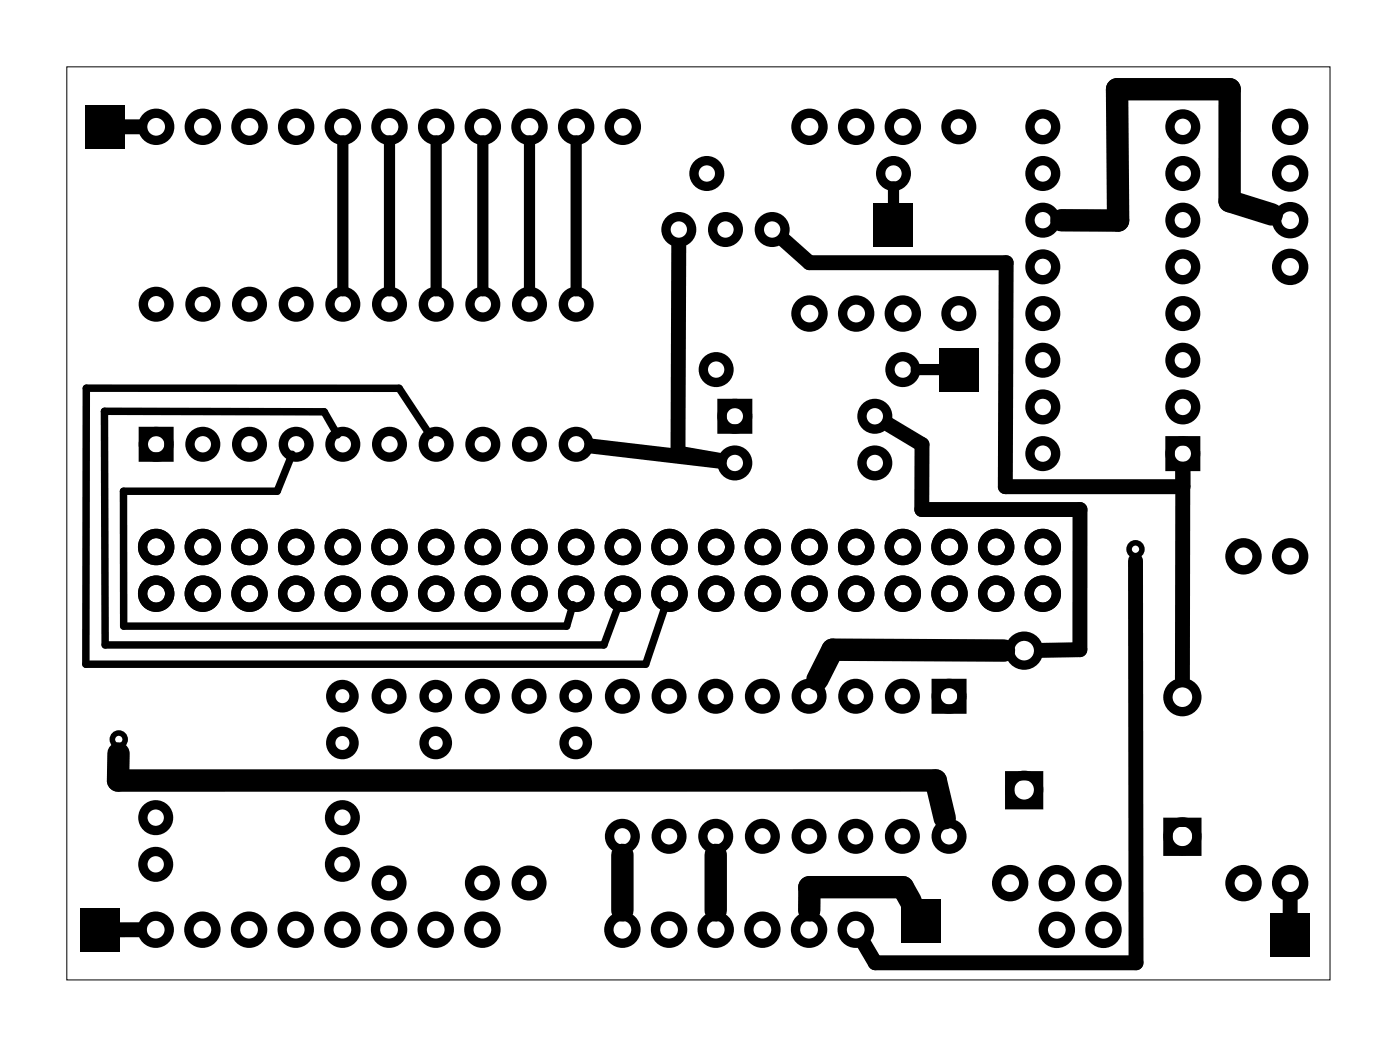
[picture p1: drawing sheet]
<svg xmlns="http://www.w3.org/2000/svg" width="76mm" height="57mm" viewBox="0 0 76 57" stroke-linecap="round" stroke-linejoin="round" font-family="sans-serif">
<path d="M3.6 3.6h68.8v49.7h-68.8z" fill="none" stroke="#000" stroke-width=".05"/>
<g fill="none" stroke="#000" stroke-width=".3">
<circle cx="61.8" cy="29.9" r=".35"/>
<circle cx="6.5" cy="40.2" r=".35"/>
</g>
<path d="M4.6 5.7h2.2v2.4h-2.2zM47.5 11h2.2v2.4h-2.2zM51.1 18.9h2.2v2.4h-2.2zM4.4 49.4h2.1v2.4h-2.1zM49.1 48.9h2.1v2.4h-2.1zM69.1 49.7h2.2v2.3h-2.2z" fill="#000"/>
<g fill="none" stroke="#000" stroke-width=".51">
<path d="M7.8 23.5h1.4v1.4h-1.4zM39.3 21.9h1.4v1.4h-1.4zM51 37.2h1.4v1.4h-1.4zM63.7 24h1.4v1.4h-1.4zM55 42.2h1.5v1.6h-1.5zM63.6 44.7h1.5v1.6h-1.5z"/>
<circle cx="8.5" cy="16.6" r=".7"/>
<circle cx="8.5" cy="6.9" r=".74"/>
<circle cx="11" cy="16.6" r=".7"/>
<circle cx="11" cy="6.9" r=".74"/>
<circle cx="13.6" cy="16.6" r=".7"/>
<circle cx="13.6" cy="6.9" r=".74"/>
<circle cx="16.1" cy="16.6" r=".7"/>
<circle cx="16.1" cy="6.9" r=".74"/>
<circle cx="18.7" cy="16.6" r=".7"/>
<circle cx="18.7" cy="6.9" r=".74"/>
<circle cx="21.2" cy="16.6" r=".7"/>
<circle cx="21.2" cy="6.9" r=".74"/>
<circle cx="23.7" cy="16.6" r=".7"/>
<circle cx="23.7" cy="6.9" r=".74"/>
<circle cx="26.3" cy="16.6" r=".7"/>
<circle cx="26.3" cy="6.9" r=".74"/>
<circle cx="28.8" cy="16.6" r=".7"/>
<circle cx="28.8" cy="6.9" r=".74"/>
<circle cx="31.4" cy="16.6" r=".7"/>
<circle cx="31.4" cy="6.9" r=".74"/>
<circle cx="33.9" cy="6.9" r=".74"/>
<circle cx="36.9" cy="12.5" r=".7"/>
<circle cx="38.5" cy="9.4" r=".7"/>
<circle cx="39.5" cy="12.5" r=".7"/>
<circle cx="42" cy="12.5" r=".7"/>
<circle cx="44.1" cy="17.1" r=".74"/>
<circle cx="44.1" cy="6.9" r=".74"/>
<circle cx="46.6" cy="17.1" r=".74"/>
<circle cx="46.6" cy="6.9" r=".74"/>
<circle cx="48.6" cy="9.4" r=".7"/>
<circle cx="49.1" cy="17.1" r=".74"/>
<circle cx="49.1" cy="6.9" r=".74"/>
<circle cx="52.2" cy="6.9" r=".7"/>
<circle cx="52.2" cy="17.1" r=".7"/>
<circle cx="56.8" cy="19.6" r=".7"/>
<circle cx="56.8" cy="12" r=".7"/>
<circle cx="56.8" cy="17.1" r=".7"/>
<circle cx="56.8" cy="14.5" r=".7"/>
<circle cx="56.8" cy="9.4" r=".7"/>
<circle cx="56.8" cy="6.9" r=".7"/>
<circle cx="64.4" cy="14.5" r=".7"/>
<circle cx="64.4" cy="9.4" r=".7"/>
<circle cx="64.4" cy="6.9" r=".7"/>
<circle cx="64.4" cy="19.6" r=".7"/>
<circle cx="64.4" cy="17.1" r=".7"/>
<circle cx="64.4" cy="12" r=".7"/>
<circle cx="70.2" cy="14.5" r=".74"/>
<circle cx="70.2" cy="9.4" r=".74"/>
<circle cx="70.2" cy="12" r=".74"/>
<circle cx="70.2" cy="6.9" r=".74"/>
<circle cx="8.5" cy="24.2" r=".7"/>
<circle cx="8.5" cy="29.8" r=".74"/>
<circle cx="8.5" cy="32.3" r=".74"/>
<circle cx="11" cy="24.2" r=".7"/>
<circle cx="11" cy="29.8" r=".74"/>
<circle cx="11" cy="32.3" r=".74"/>
<circle cx="13.6" cy="24.2" r=".7"/>
<circle cx="13.6" cy="29.8" r=".74"/>
<circle cx="13.6" cy="32.3" r=".74"/>
<circle cx="16.1" cy="24.2" r=".7"/>
<circle cx="16.1" cy="29.8" r=".74"/>
<circle cx="16.1" cy="32.3" r=".74"/>
<circle cx="18.6" cy="37.9" r=".64"/>
<circle cx="18.7" cy="24.2" r=".7"/>
<circle cx="18.7" cy="29.8" r=".74"/>
<circle cx="18.7" cy="32.3" r=".74"/>
<circle cx="21.2" cy="37.9" r=".7"/>
<circle cx="21.2" cy="24.2" r=".7"/>
<circle cx="21.2" cy="29.8" r=".74"/>
<circle cx="21.2" cy="32.3" r=".74"/>
<circle cx="23.7" cy="37.9" r=".64"/>
<circle cx="23.7" cy="24.2" r=".7"/>
<circle cx="23.7" cy="29.8" r=".74"/>
<circle cx="23.7" cy="32.3" r=".74"/>
<circle cx="26.3" cy="37.9" r=".7"/>
<circle cx="26.3" cy="24.2" r=".7"/>
<circle cx="26.3" cy="29.8" r=".74"/>
<circle cx="26.3" cy="32.3" r=".74"/>
<circle cx="28.8" cy="37.9" r=".7"/>
<circle cx="28.8" cy="24.2" r=".7"/>
<circle cx="28.8" cy="29.8" r=".74"/>
<circle cx="28.8" cy="32.3" r=".74"/>
<circle cx="31.3" cy="37.9" r=".64"/>
<circle cx="31.4" cy="24.2" r=".7"/>
<circle cx="31.4" cy="29.8" r=".74"/>
<circle cx="31.4" cy="32.3" r=".74"/>
<circle cx="33.9" cy="37.9" r=".7"/>
<circle cx="33.9" cy="29.8" r=".74"/>
<circle cx="33.9" cy="32.3" r=".74"/>
<circle cx="36.4" cy="37.9" r=".7"/>
<circle cx="36.4" cy="29.8" r=".74"/>
<circle cx="36.4" cy="32.3" r=".74"/>
<circle cx="39" cy="37.9" r=".7"/>
<circle cx="39" cy="20.1" r=".7"/>
<circle cx="39" cy="29.8" r=".74"/>
<circle cx="39" cy="32.3" r=".74"/>
<circle cx="40" cy="25.2" r=".7"/>
<circle cx="40" cy="22.6" r=".7"/>
<circle cx="41.5" cy="37.9" r=".7"/>
<circle cx="41.5" cy="29.8" r=".74"/>
<circle cx="41.5" cy="32.3" r=".74"/>
<circle cx="44" cy="37.9" r=".7"/>
<circle cx="44.1" cy="29.8" r=".74"/>
<circle cx="44.1" cy="32.3" r=".74"/>
<circle cx="46.6" cy="37.9" r=".7"/>
<circle cx="46.6" cy="29.8" r=".74"/>
<circle cx="46.6" cy="32.3" r=".74"/>
<circle cx="47.6" cy="25.2" r=".7"/>
<circle cx="47.6" cy="22.6" r=".7"/>
<circle cx="49.1" cy="37.9" r=".7"/>
<circle cx="49.1" cy="20.1" r=".7"/>
<circle cx="49.1" cy="32.3" r=".74"/>
<circle cx="49.1" cy="29.8" r=".74"/>
<circle cx="51.7" cy="37.9" r=".7"/>
<circle cx="51.7" cy="32.3" r=".74"/>
<circle cx="51.7" cy="29.8" r=".74"/>
<circle cx="54.2" cy="32.3" r=".74"/>
<circle cx="54.2" cy="29.8" r=".74"/>
<circle cx="55.7" cy="35.4" r=".79"/>
<circle cx="56.8" cy="24.7" r=".7"/>
<circle cx="56.8" cy="22.1" r=".7"/>
<circle cx="56.8" cy="29.8" r=".74"/>
<circle cx="56.8" cy="32.3" r=".74"/>
<circle cx="64.4" cy="37.9" r=".79"/>
<circle cx="64.4" cy="24.7" r=".7"/>
<circle cx="64.4" cy="22.1" r=".7"/>
<circle cx="67.7" cy="30.3" r=".74"/>
<circle cx="70.2" cy="30.3" r=".74"/>
<circle cx="8.5" cy="47" r=".7"/>
<circle cx="8.5" cy="44.5" r=".7"/>
<circle cx="8.5" cy="50.6" r=".74"/>
<circle cx="11" cy="50.6" r=".74"/>
<circle cx="13.6" cy="50.6" r=".74"/>
<circle cx="16.1" cy="50.6" r=".74"/>
<circle cx="18.6" cy="47" r=".7"/>
<circle cx="18.6" cy="44.5" r=".7"/>
<circle cx="18.6" cy="40.4" r=".64"/>
<circle cx="18.6" cy="50.6" r=".74"/>
<circle cx="21.2" cy="48" r=".7"/>
<circle cx="21.2" cy="50.6" r=".74"/>
<circle cx="23.7" cy="40.4" r=".64"/>
<circle cx="23.7" cy="50.6" r=".74"/>
<circle cx="26.3" cy="48" r=".7"/>
<circle cx="26.3" cy="50.6" r=".74"/>
<circle cx="28.8" cy="48" r=".7"/>
<circle cx="31.3" cy="40.4" r=".64"/>
<circle cx="33.9" cy="45.5" r=".7"/>
<circle cx="33.9" cy="50.6" r=".74"/>
<circle cx="36.4" cy="45.5" r=".7"/>
<circle cx="36.4" cy="50.6" r=".74"/>
<circle cx="39" cy="45.5" r=".7"/>
<circle cx="39" cy="50.6" r=".74"/>
<circle cx="41.5" cy="45.5" r=".7"/>
<circle cx="41.5" cy="50.6" r=".74"/>
<circle cx="44" cy="50.6" r=".74"/>
<circle cx="44" cy="45.5" r=".7"/>
<circle cx="46.6" cy="50.6" r=".74"/>
<circle cx="46.6" cy="45.5" r=".7"/>
<circle cx="49.1" cy="45.5" r=".7"/>
<circle cx="51.7" cy="45.5" r=".7"/>
<circle cx="55" cy="48" r=".74"/>
<circle cx="55.7" cy="43" r=".79"/>
<circle cx="57.5" cy="48" r=".74"/>
<circle cx="57.5" cy="50.6" r=".74"/>
<circle cx="60.1" cy="48" r=".74"/>
<circle cx="60.1" cy="50.6" r=".74"/>
<circle cx="64.4" cy="45.5" r=".79"/>
<circle cx="67.7" cy="48" r=".74"/>
<circle cx="70.2" cy="48" r=".74"/>
</g>
<path d="M15.9 24.7l-.8 2h-8.4v7.4h24.1l.4-1.2M18.4 23.7l-.8-1.3h-11.9v12.7h27.2l.8-2.2M23.4 23.7l-1.7-2.6h-17v15h30.4l1.1-3.2" fill="none" stroke="#000" stroke-width=".41"/>
<path d="M18.7 7.7v8.1M21.2 7.7v8.1M23.7 7.7v8.1M26.3 7.7v8.1M28.8 7.7v8.1M31.4 7.7v8.1M48.6 10.2v1M49.9 20.1h1.3" fill="none" stroke="#000" stroke-width=".61"/>
<path d="M69.2 11.7l-2.3-.8v-6h-6.1l.1 7.1h-3.1M54.6 35.4l-9.3-.1-.8 1.7M6.5 41l-.1 1.5h44.5l.5 2M33.9 46.5v3M39 46.5v3M49.6 49l-.5-.7h-5l-.1 1.2" fill="none" stroke="#000" stroke-width="1.2"/>
<path d="M6.7 6.9h.9M36.9 13.4v11.2l2.2 .4M42.7 13.1l1.4 1.2M44.1 14.3h10.7l-.1 12.2h9.7v-1v11.5M32.2 24.3l6.9 .8M48.4 23.1l1.8 1.1v3.5h8.6v7.6l-2.1 .1M61.8 30.5v21.9h-14.2l-.6-1M7.6 50.6h-1.2M70.2 49v.8" fill="none" stroke="#000" stroke-width=".81"/>
</svg>
